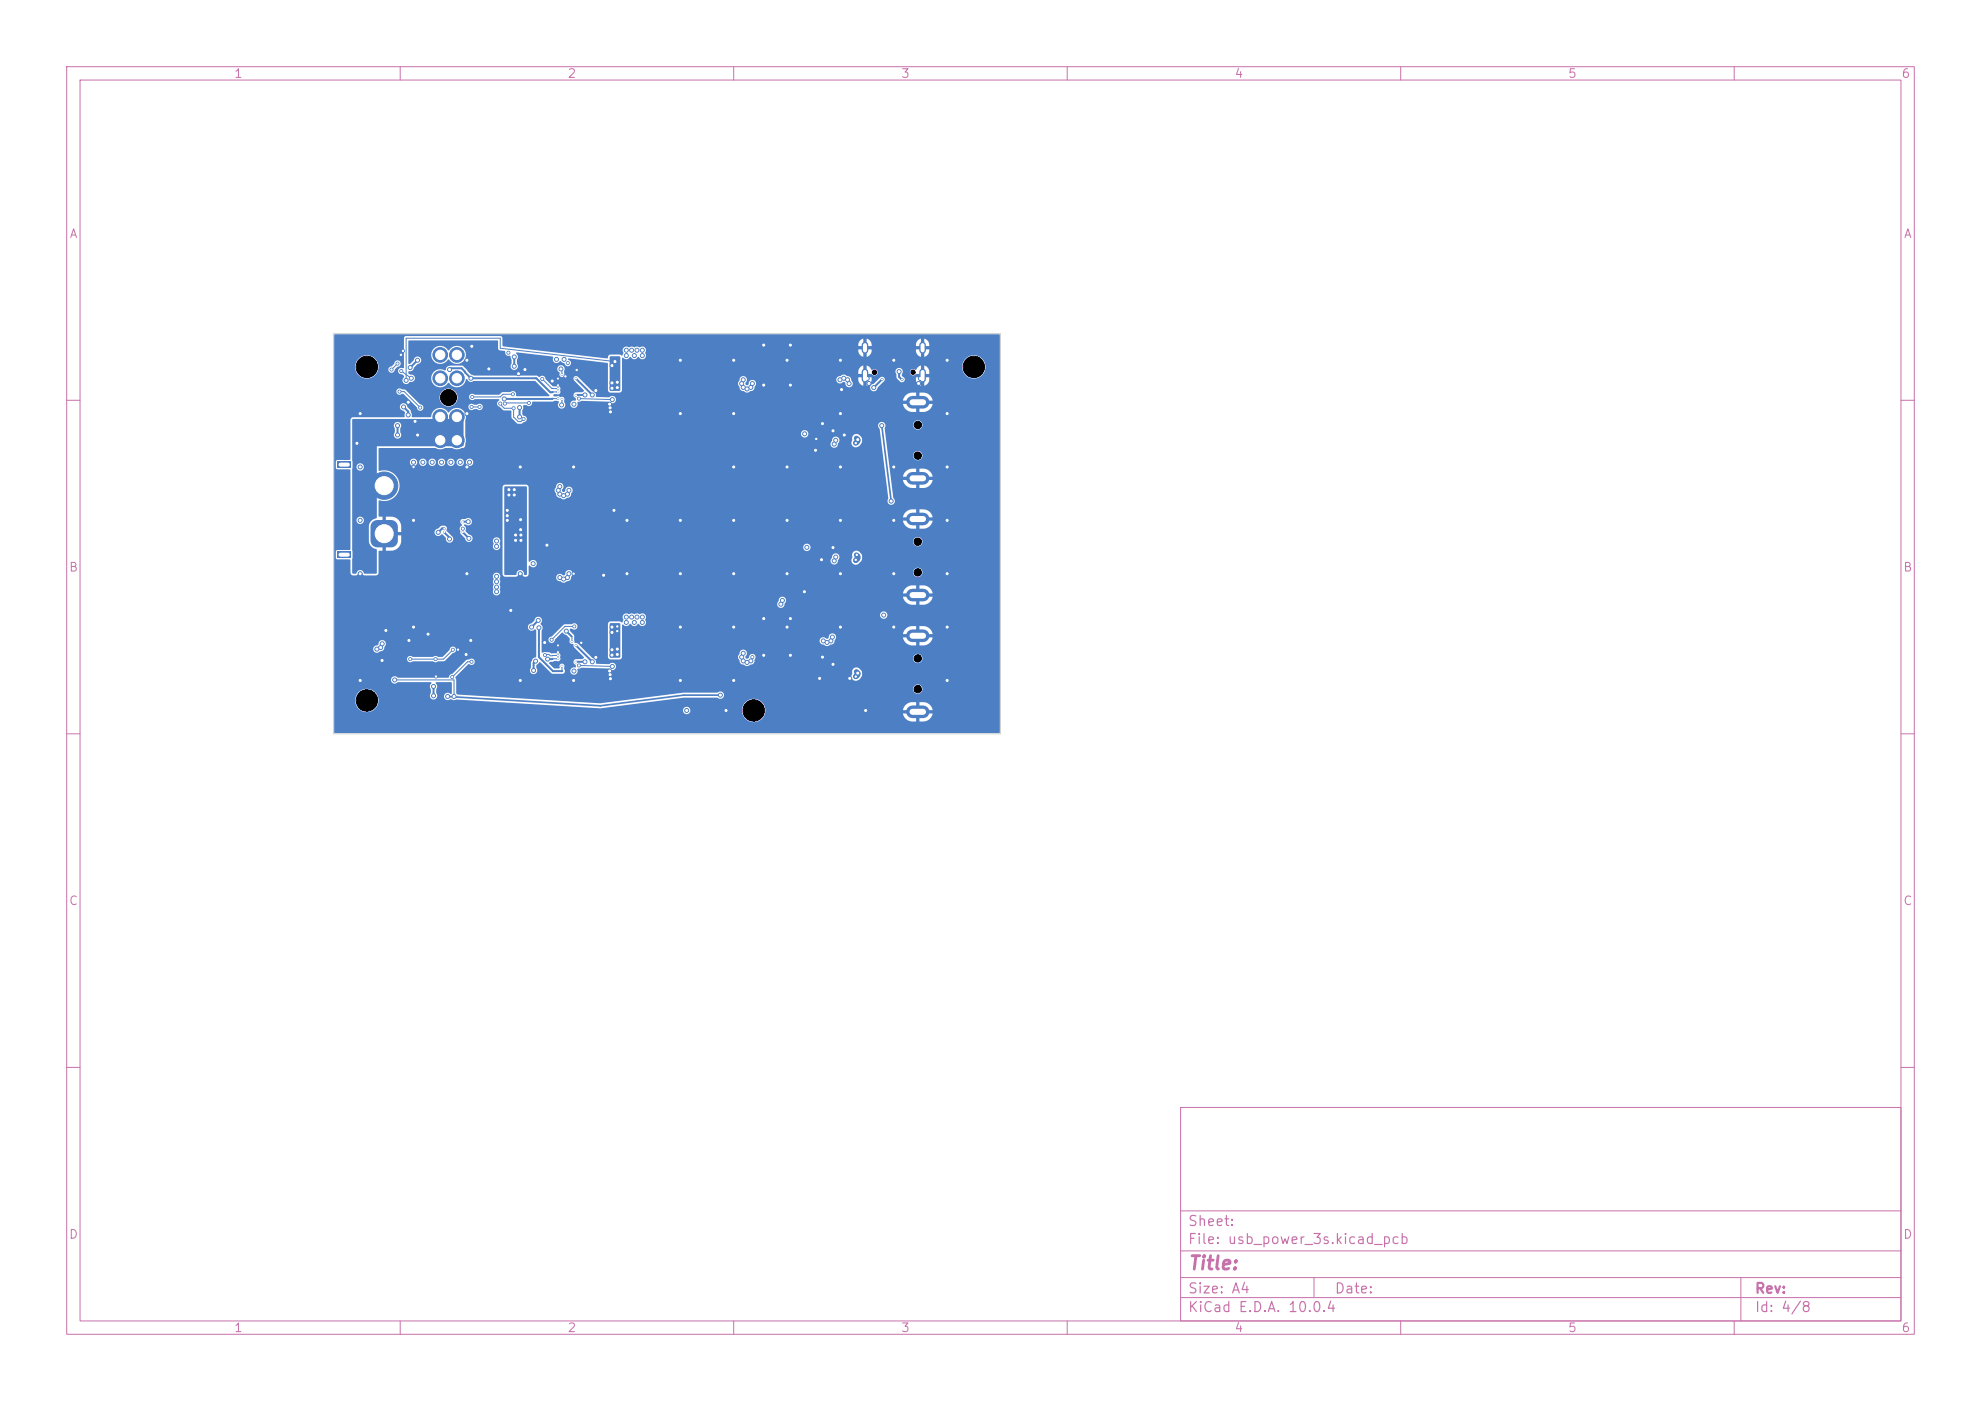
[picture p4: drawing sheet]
<svg xmlns="http://www.w3.org/2000/svg" width="297mm" height="210mm" viewBox="0 0 297 210" stroke-linecap="round" stroke-linejoin="round" font-family="sans-serif">
<defs><g id="words">
<text font-size="2" fill="#c872ab" x="178" y="190.8">Title:</text>
<g font-size="1.5" fill="#c872ab">
<text x="178" y="184.2">Sheet:</text>
<text x="178" y="186.9">File: usb_power_3s.kicad_pcb</text>
<text x="178" y="197.1">KiCad E.D.A. 10.0.4</text>
<text x="178" y="194.3">Size: A4</text>
<text x="200" y="194.3">Date:</text>
<text x="263" y="194.3">Rev:</text>
<text x="263" y="197.1">Id: 4/8</text>
</g>
<g font-size="1.3" fill="#c872ab">
<text x="35" y="12">1</text>
<text x="85" y="12">2</text>
<text x="135" y="12">3</text>
<text x="185" y="12">4</text>
<text x="235" y="12">5</text>
<text x="285" y="12">6</text>
<text x="10.3" y="36">A</text>
<text x="285.4" y="36">A</text>
<text x="10.3" y="86">B</text>
<text x="285.3" y="86">B</text>
<text x="10.3" y="136">C</text>
<text x="285.3" y="136">C</text>
<text x="10.3" y="186">D</text>
<text x="285.3" y="186">D</text>
<text x="35" y="200">1</text>
<text x="85" y="200">2</text>
<text x="135" y="200">3</text>
<text x="185" y="200">4</text>
<text x="235" y="200">5</text>
<text x="285" y="200">6</text>
</g>
</g></defs>
<g fill="none" stroke="#c872ab" stroke-width=".15">
<path d="M10 10h277v190h-277zM12 12h273v186h-273zM60 10v2M110 10v2M160 10v2M210 10v2M260 10v2M10 60h2M285 60h2M10 110h2M285 110h2M10 160h2"/>
<path d="M177 166h108v32h-108zM285 160h2M60 198v2M110 198v2M160 198v2M177 194.5h108M177 191.5h108M177 187.5h108M177 181.5h108M197 191.5v3M210 198v2M260 198v2"/>
<path d="M261 191.5v6.5"/>
</g>
<g fill="#4d7fc4" stroke="#4d7fc4" stroke-width=".15">
<circle cx="66" cy="66" r="1.1"/>
<circle cx="68.5" cy="66" r="1.1"/>
<circle cx="66" cy="62.5" r="1.1"/>
<circle cx="68.5" cy="62.5" r="1.1"/>
<circle cx="66" cy="56.7" r="1.1"/>
<circle cx="68.5" cy="56.7" r="1.1"/>
<circle cx="66" cy="53.2" r="1.1"/>
<circle cx="68.5" cy="53.2" r="1.1"/>
</g>
<path d="M136.8 77.8h1.6M136.8 95.3h1.6M136.8 89.2h1.6M136.8 106.7h1.6" fill="none" stroke="#4d7fc4" stroke-width="1.9"/>
<g fill="#4d7fc4">
<path d="M50.6 82.7h2v.9h-2z"/>
<path d="M50.6 69.2h2v.9h-2z"/>
<path d="M55.9 78.3l.5-.3h2.2a1.03 1.03 0 0 1 1 1v2a1.03 1.03 0 0 1-1 1.1h-2a1.03 1.03 0 0 1-1.1-1.1l.1-2.2z"/>
</g>
<g fill="#4d7fc4" stroke="#4d7fc4" stroke-width=".15">
<circle cx="57.6" cy="72.8" r="2.05"/>
<circle cx="62" cy="70" r=".22"/>
<circle cx="70" cy="54" r=".3"/>
<circle cx="134" cy="94" r=".3"/>
<circle cx="114.5" cy="98.2" r=".3"/>
<circle cx="87.1" cy="96.4" r=".23"/>
<circle cx="61.3" cy="96" r=".3"/>
<circle cx="118" cy="54" r=".3"/>
<circle cx="70.7" cy="51.9" r=".3"/>
<circle cx="54" cy="86" r=".3"/>
<circle cx="124.9" cy="99.6" r=".3"/>
<circle cx="102" cy="54" r=".3"/>
<circle cx="114.5" cy="92.7" r=".3"/>
<circle cx="54" cy="62" r=".3"/>
<circle cx="69.9" cy="98.1" r=".3"/>
<circle cx="62" cy="94" r=".3"/>
<circle cx="73.3" cy="55.3" r=".3"/>
<circle cx="90.5" cy="86.2" r=".3"/>
<circle cx="142" cy="102" r=".3"/>
<circle cx="118" cy="94" r=".3"/>
<circle cx="122.3" cy="67.5" r=".3"/>
<circle cx="86" cy="86" r=".22"/>
<circle cx="86" cy="70" r=".3"/>
<circle cx="78" cy="86" r=".3"/>
<circle cx="142" cy="54" r=".3"/>
<circle cx="134" cy="78" r=".3"/>
<circle cx="54" cy="102" r=".3"/>
<circle cx="60.1" cy="53.2" r=".22"/>
<circle cx="91.5" cy="101.7" r=".3"/>
<circle cx="68.7" cy="97.4" r=".23"/>
<circle cx="70.6" cy="96" r=".3"/>
<circle cx="110" cy="102" r=".3"/>
<circle cx="114.5" cy="57.7" r=".3"/>
<circle cx="142" cy="86" r=".3"/>
<circle cx="57.3" cy="99" r=".3"/>
<circle cx="124.9" cy="82.1" r=".3"/>
<circle cx="142" cy="78" r=".3"/>
<circle cx="118.5" cy="92.7" r=".3"/>
<circle cx="142" cy="70" r=".3"/>
<circle cx="118" cy="78" r=".3"/>
<circle cx="78" cy="70" r=".3"/>
<circle cx="77.7" cy="56" r=".3"/>
<circle cx="130" cy="56.7" r=".3"/>
<circle cx="118" cy="86" r=".3"/>
<circle cx="83.7" cy="57.7" r=".12"/>
<circle cx="134" cy="54" r=".3"/>
<circle cx="130.3" cy="57.5" r=".3"/>
<circle cx="126.6" cy="65.2" r=".3"/>
<circle cx="65.4" cy="101.4" r=".23"/>
<circle cx="91.5" cy="61.1" r=".3"/>
<circle cx="91.4" cy="100.6" r=".3"/>
<circle cx="134" cy="86" r=".3"/>
<circle cx="110" cy="94" r=".3"/>
<circle cx="70" cy="86" r=".3"/>
<circle cx="86.5" cy="55.5" r=".22"/>
<circle cx="83.7" cy="96.7" r=".13"/>
<circle cx="118" cy="70" r=".3"/>
<circle cx="142" cy="94" r=".3"/>
<circle cx="89.3" cy="98.5" r=".3"/>
<circle cx="91.5" cy="61.7" r=".3"/>
<circle cx="142" cy="62" r=".3"/>
<circle cx="102" cy="102" r=".3"/>
<circle cx="137.7" cy="57.5" r=".3"/>
<circle cx="124.9" cy="64.6" r=".3"/>
<circle cx="86" cy="102" r=".3"/>
<circle cx="118.5" cy="57.7" r=".3"/>
<circle cx="118.5" cy="98.2" r=".3"/>
<circle cx="70" cy="70" r=".3"/>
<circle cx="110" cy="70" r=".3"/>
<circle cx="60.4" cy="52.6" r=".22"/>
<circle cx="94" cy="78" r=".3"/>
<circle cx="83.7" cy="56.7" r=".12"/>
<circle cx="126" cy="62" r=".3"/>
<circle cx="84.8" cy="56.4" r=".23"/>
<circle cx="126" cy="54" r=".3"/>
<circle cx="138" cy="56.7" r=".3"/>
<circle cx="129.8" cy="106.5" r=".3"/>
<circle cx="102" cy="94" r=".3"/>
<circle cx="57.9" cy="94.5" r=".3"/>
<circle cx="89.3" cy="58.5" r=".3"/>
<circle cx="134" cy="70" r=".3"/>
<circle cx="62" cy="78" r=".3"/>
<circle cx="110" cy="78" r=".3"/>
<circle cx="102" cy="78" r=".3"/>
<circle cx="81.7" cy="96.3" r=".3"/>
<circle cx="110" cy="54" r=".3"/>
<circle cx="127.4" cy="101.7" r=".3"/>
<circle cx="126" cy="94" r=".3"/>
<circle cx="78" cy="102" r=".3"/>
<circle cx="108.8" cy="106.5" r=".3"/>
<circle cx="70" cy="62" r=".3"/>
<circle cx="54" cy="78" r=".3"/>
<circle cx="78.7" cy="55.4" r=".3"/>
<circle cx="123.3" cy="98.5" r=".3"/>
<circle cx="91.5" cy="101.1" r=".3"/>
<circle cx="54" cy="70" r=".3"/>
<circle cx="122.4" cy="65.8" r=".22"/>
<circle cx="110" cy="62" r=".3"/>
<circle cx="118.5" cy="51.7" r=".3"/>
<circle cx="102" cy="86" r=".3"/>
<circle cx="102" cy="62" r=".3"/>
<circle cx="91.4" cy="60.6" r=".3"/>
<circle cx="126" cy="78" r=".3"/>
<circle cx="82" cy="81.7" r=".3"/>
<circle cx="61.2" cy="60.3" r=".3"/>
<circle cx="123.3" cy="63.5" r=".3"/>
<circle cx="82.8" cy="57.1" r=".3"/>
<circle cx="123.2" cy="83.9" r=".3"/>
<circle cx="126.2" cy="58.4" r=".3"/>
<circle cx="110" cy="86" r=".3"/>
<circle cx="92" cy="76.5" r=".3"/>
<circle cx="114.5" cy="51.7" r=".3"/>
<circle cx="126" cy="86" r=".3"/>
<circle cx="76.6" cy="91.5" r=".3"/>
<circle cx="64.2" cy="95.1" r=".3"/>
<circle cx="122.9" cy="101.7" r=".3"/>
<circle cx="83.7" cy="97.7" r=".13"/>
<circle cx="120.6" cy="88.7" r=".3"/>
<circle cx="94" cy="86" r=".3"/>
<circle cx="126" cy="70" r=".3"/>
<circle cx="80" cy="100.5" r=".3"/>
<circle cx="82.1" cy="98.8" r=".3"/>
<circle cx="80.3" cy="99.1" r=".3"/>
<circle cx="83.7" cy="98.7" r=".13"/>
<circle cx="65" cy="102.9" r=".3"/>
<circle cx="67.8" cy="101.5" r=".23"/>
<circle cx="83.7" cy="98.2" r=".12"/>
<circle cx="70.7" cy="99.2" r=".22"/>
<circle cx="65" cy="104.3" r=".3"/>
<circle cx="81.7" cy="98.2" r=".22"/>
<circle cx="91.8" cy="99.9" r=".3"/>
<circle cx="91.7" cy="94" r=".3"/>
<circle cx="92.5" cy="94.6" r=".23"/>
<circle cx="92.5" cy="93.9" r=".23"/>
<circle cx="65.3" cy="98.8" r=".22"/>
<circle cx="86.1" cy="93.9" r=".22"/>
<circle cx="92.6" cy="98.1" r=".3"/>
<circle cx="86.8" cy="99.8" r=".22"/>
<circle cx="82.7" cy="95.9" r=".22"/>
<circle cx="91.7" cy="94.8" r=".3"/>
<circle cx="92.5" cy="97.3" r=".3"/>
<circle cx="67.9" cy="97.4" r=".22"/>
<circle cx="91.7" cy="98.2" r=".3"/>
<circle cx="61.5" cy="98.8" r=".22"/>
<circle cx="91.7" cy="97.4" r=".3"/>
<circle cx="87.7" cy="99.2" r=".3"/>
<circle cx="86.4" cy="99.2" r=".12"/>
<circle cx="74.4" cy="86.4" r=".3"/>
<circle cx="95.1" cy="53.3" r=".3"/>
<circle cx="83.4" cy="53.9" r=".3"/>
<circle cx="83.9" cy="72.9" r=".3"/>
<circle cx="85.1" cy="54.4" r=".22"/>
<circle cx="96.3" cy="93.3" r=".3"/>
<circle cx="74.4" cy="81.1" r=".3"/>
<circle cx="85.1" cy="74.1" r=".3"/>
<circle cx="85.3" cy="73.5" r=".3"/>
<circle cx="95.1" cy="93.3" r=".3"/>
<circle cx="83.7" cy="73.5" r=".3"/>
<circle cx="85.1" cy="86.6" r=".3"/>
<circle cx="85.3" cy="86" r=".3"/>
<circle cx="79.9" cy="84.5" r=".3"/>
<circle cx="74.4" cy="81.9" r=".3"/>
<circle cx="94.7" cy="52.5" r=".3"/>
<circle cx="74.4" cy="88.7" r=".3"/>
<circle cx="84.6" cy="53.9" r=".3"/>
<circle cx="74.4" cy="88" r=".3"/>
<circle cx="84.5" cy="86.8" r=".3"/>
<circle cx="83.9" cy="86.6" r=".3"/>
<circle cx="86" cy="60.6" r=".3"/>
<circle cx="74.4" cy="87.2" r=".3"/>
<circle cx="86" cy="100.6" r=".3"/>
<circle cx="93.9" cy="52.5" r=".3"/>
<circle cx="83.9" cy="74.1" r=".3"/>
<circle cx="94.7" cy="92.5" r=".3"/>
<circle cx="96.3" cy="92.5" r=".3"/>
<circle cx="84.5" cy="74.3" r=".3"/>
<circle cx="96.3" cy="52.5" r=".3"/>
<circle cx="95.5" cy="92.5" r=".3"/>
<circle cx="69.4" cy="79.3" r=".23"/>
<circle cx="93.9" cy="92.5" r=".3"/>
<circle cx="76.2" cy="52.9" r=".22"/>
<circle cx="93.9" cy="93.3" r=".3"/>
<circle cx="93.9" cy="53.3" r=".3"/>
<circle cx="95.5" cy="52.5" r=".3"/>
<circle cx="96.3" cy="53.3" r=".3"/>
<circle cx="56.5" cy="97.3" r=".3"/>
<circle cx="57.3" cy="96.5" r=".3"/>
<circle cx="70.4" cy="69.3" r=".3"/>
<circle cx="64.8" cy="69.3" r=".3"/>
<circle cx="69" cy="69.3" r=".3"/>
<circle cx="62" cy="69.3" r=".3"/>
<circle cx="63.4" cy="69.3" r=".3"/>
<circle cx="57.1" cy="97.1" r=".3"/>
<circle cx="66.2" cy="69.3" r=".3"/>
<circle cx="67.6" cy="69.3" r=".3"/>
<circle cx="128.3" cy="66.4" r=".17"/>
<circle cx="128.6" cy="65.9" r=".3"/>
<circle cx="69.4" cy="78.3" r=".12"/>
<circle cx="70.2" cy="78.2" r=".3"/>
<circle cx="76.3" cy="73.4" r=".3"/>
<circle cx="78.1" cy="81" r=".3"/>
<circle cx="77.3" cy="80.2" r=".3"/>
<circle cx="78.1" cy="80.2" r=".3"/>
<circle cx="77.3" cy="81" r=".3"/>
<circle cx="78" cy="79.4" r=".3"/>
<circle cx="78" cy="77.9" r=".3"/>
<circle cx="76" cy="77.3" r=".3"/>
<circle cx="76" cy="78" r=".3"/>
<circle cx="77.1" cy="73.4" r=".3"/>
<circle cx="77.1" cy="74.2" r=".3"/>
<circle cx="76" cy="76.5" r=".3"/>
<circle cx="76.3" cy="74.2" r=".3"/>
<circle cx="121" cy="82.1" r=".3"/>
<circle cx="124.8" cy="95.5" r=".3"/>
<circle cx="111.2" cy="98.5" r=".3"/>
<circle cx="125.3" cy="66" r=".3"/>
<circle cx="132.5" cy="92.2" r=".3"/>
<circle cx="125.3" cy="83.5" r=".3"/>
<circle cx="125.1" cy="84.1" r=".3"/>
<circle cx="111.4" cy="97.9" r=".3"/>
<circle cx="117.1" cy="90.6" r=".3"/>
<circle cx="125.1" cy="66.6" r=".3"/>
<circle cx="112.8" cy="98.5" r=".22"/>
<circle cx="120.6" cy="65" r=".3"/>
<circle cx="59.2" cy="101.9" r=".3"/>
<circle cx="67.1" cy="104.4" r=".3"/>
<circle cx="108" cy="104.2" r=".3"/>
<circle cx="112" cy="99.3" r=".3"/>
<circle cx="124" cy="96.3" r=".3"/>
<circle cx="68.1" cy="104.4" r=".3"/>
<circle cx="123.4" cy="96.1" r=".3"/>
<circle cx="112.6" cy="99.1" r=".3"/>
<circle cx="117.3" cy="90" r=".3"/>
<circle cx="111.4" cy="99.1" r=".3"/>
<circle cx="103" cy="106.5" r=".3"/>
<circle cx="124.6" cy="96.1" r=".3"/>
<circle cx="62.2" cy="63.2" r=".3"/>
<circle cx="62.6" cy="65.2" r=".3"/>
<circle cx="53.5" cy="66.4" r=".3"/>
<circle cx="77.1" cy="54.9" r=".3"/>
<circle cx="84.2" cy="59.8" r=".12"/>
<circle cx="84.2" cy="60.7" r=".3"/>
<circle cx="77.1" cy="53.5" r=".3"/>
<circle cx="59.9" cy="58.7" r=".22"/>
<circle cx="70.7" cy="61" r=".22"/>
<circle cx="125.9" cy="56.9" r=".3"/>
<circle cx="112" cy="58.3" r=".3"/>
<circle cx="77" cy="61.2" r=".22"/>
<circle cx="127.3" cy="57.5" r=".3"/>
<circle cx="133.6" cy="75.1" r=".3"/>
<circle cx="132.2" cy="63.8" r=".3"/>
<circle cx="111.4" cy="56.9" r=".3"/>
<circle cx="112.8" cy="57.5" r=".3"/>
<circle cx="112.6" cy="58.1" r=".3"/>
<circle cx="63" cy="61.1" r=".22"/>
<circle cx="127.1" cy="56.9" r=".3"/>
<circle cx="126.5" cy="56.7" r=".3"/>
<circle cx="78.5" cy="62.8" r=".23"/>
<circle cx="75" cy="60.5" r=".22"/>
<circle cx="111.2" cy="57.5" r=".3"/>
<circle cx="111.4" cy="58.1" r=".3"/>
<circle cx="71.9" cy="61" r=".22"/>
<circle cx="84.3" cy="99.8" r=".12"/>
<circle cx="80.8" cy="94.1" r=".3"/>
<circle cx="84.9" cy="94.6" r=".3"/>
<circle cx="85.7" cy="96.1" r=".13"/>
<circle cx="88.8" cy="99.2" r=".3"/>
<circle cx="86.4" cy="96.7" r=".13"/>
<circle cx="80.7" cy="93" r=".3"/>
<circle cx="79.7" cy="94" r=".3"/>
<circle cx="70.3" cy="80.7" r=".3"/>
<circle cx="69.4" cy="79.7" r=".13"/>
<circle cx="83.7" cy="59.7" r=".12"/>
<circle cx="75.6" cy="59.8" r=".3"/>
<circle cx="58.7" cy="55.4" r=".22"/>
<circle cx="59.6" cy="54.5" r=".22"/>
<circle cx="79.3" cy="60.4" r=".23"/>
<circle cx="75.7" cy="60.5" r=".22"/>
<circle cx="70.6" cy="56.7" r=".3"/>
<circle cx="67.4" cy="55.4" r=".3"/>
<circle cx="83.7" cy="58.7" r=".12"/>
<circle cx="83.7" cy="58.3" r=".12"/>
<circle cx="76.9" cy="59.1" r=".23"/>
<circle cx="61.2" cy="62.2" r=".3"/>
<circle cx="81.3" cy="56.8" r=".23"/>
<circle cx="60.5" cy="61" r=".3"/>
<circle cx="70.8" cy="59.5" r=".23"/>
<circle cx="84.1" cy="55.3" r=".3"/>
<circle cx="77.9" cy="61.1" r=".3"/>
<circle cx="77.9" cy="62.5" r=".3"/>
<circle cx="84.3" cy="56.2" r=".12"/>
<circle cx="61.5" cy="55.1" r=".3"/>
<circle cx="62.6" cy="54" r=".3"/>
<circle cx="88.8" cy="59.2" r=".3"/>
<circle cx="86.4" cy="56.7" r=".12"/>
<circle cx="86.4" cy="59.3" r=".12"/>
<circle cx="87.7" cy="59.2" r=".3"/>
<circle cx="92.6" cy="57.3" r=".3"/>
<circle cx="60.9" cy="57" r=".3"/>
<circle cx="60.2" cy="55.6" r=".22"/>
<circle cx="61.7" cy="56.7" r=".3"/>
<circle cx="91.7" cy="57.4" r=".3"/>
<circle cx="91.7" cy="54.8" r=".3"/>
<circle cx="91.7" cy="58.2" r=".3"/>
<circle cx="86.8" cy="59.7" r=".23"/>
<circle cx="92.5" cy="58.1" r=".3"/>
<circle cx="92.2" cy="54.2" r=".3"/>
<circle cx="91.8" cy="59.9" r=".3"/>
<circle cx="134.8" cy="55.7" r=".3"/>
<circle cx="135.3" cy="56.9" r=".15"/>
<circle cx="128.6" cy="100.9" r=".3"/>
<circle cx="128.3" cy="101.4" r=".17"/>
<circle cx="66.6" cy="79.7" r=".13"/>
<circle cx="67.4" cy="80.8" r=".3"/>
<circle cx="59.6" cy="65.2" r=".3"/>
<circle cx="59.6" cy="63.8" r=".3"/>
<circle cx="128.5" cy="83.2" r=".17"/>
<circle cx="128.3" cy="83.9" r=".17"/>
<circle cx="66.6" cy="79.3" r=".12"/>
<circle cx="65.7" cy="79.8" r=".3"/>
<circle cx="132.3" cy="56.9" r=".15"/>
<circle cx="131" cy="58.1" r=".3"/>
</g>
<path d="M136.8 60.3h1.6M136.8 71.7h1.6" fill="none" stroke="#4d7fc4" stroke-width="1.9"/>
<path d="M129.7 51.7v.8M129.7 55.8v1.1M138.3 51.7v.8M138.3 55.8v1.1" fill="none" stroke="#4d7fc4" stroke-width="1"/>
<g fill="none" stroke="#4d7fc4" stroke-width=".15">
<path d="M59.6 54.5l-.9 .9M59.9 58.7h.7l2.4 2.4M60.2 55.6l1.5 1.1M76.9 59.1h-1.5l-.4 .4h-4.2M81.3 56.8l1.4 1.4 .9 .1M82.8 57.8h.8M82.8 56.8h.8M82.8 59.8h.8M82.8 58.8h.8M84.3 55.4v.8M84.3 59.9v.7M86.8 59.8l5 .1"/>
<path d="M92.2 54.2l-17.2-2v-1.5h-14.1v6.3M70.7 61h1.2M75 60.5l.6 .7h1.4v1.3l.7 .7h.4l.4-.4M79.3 60.4h-3.5l-.1 .1M67.9 97.4l-1.4 1.4h-5M70.7 99.2h-.6l-2.3 2.3M81.7 98.2l.1-.1h.5l.2 .2h1.1M82.8 96.8h.8M82.8 97.8h.8M82.8 98.8h.8M84.3 99.9v.7M85.7 95.4l.1 .8"/>
<path d="M86.1 93.9h-1.4l-2 2M86.8 99.8l5 .1M59.2 101.9h8.9v2.5"/>
</g>
<g fill="none" stroke="#4d7fc4" stroke-width=".3">
<path d="M62.6 54l-1.1 1.1M67.4 55.4l.2-.2h1.6l1.4 1.5h9.8l2.1 2.1h.3M77.1 53.5v1.4M82.8 59.8h-7.2M86.4 56.8l2.4 2.4M86.4 59.2h1.3M132.2 56.9l-1.2 1.2M134.8 55.7v.8l.4 .4M59.6 63.8v1.4M60.5 61l.7 .7v.5M66.6 79.8l.8 .8v.2M66.6 79.2h-.3l-.6 .6"/>
<path d="M69.4 78.2h.8M69.4 79.8l.9 .9M77.9 61.1v1.4M80.3 99.1l-.3 .3v1.1M80.7 93l-1 1M80.8 94.1v4.4l2.1 2.1h1.4M82.8 98.8h-.7M84.9 94.6l.8 .8M86.4 99.2h1.3M86.4 96.8l2.4 2.4M65 102.9v1.4"/>
</g>
<path d="M128.4 65.7l.2 .2v.2l-.3 .3 .2-.1M128.4 83.2l.2 .2v.3l-.3 .3 .2-.2M128.4 100.7l.2 .2v.2l-.3 .3 .2-.1" fill="none" stroke="#4d7fc4" stroke-width=".8"/>
<path d="M132.2 63.8l1.4 11.3M108 104.2h-5.5l-12.5 1.6-22.9-1.4" fill="none" stroke="#4d7fc4" stroke-width=".25"/>
<g fill="#4d7fc4">
<path d="M91.4 53.5h1.6l-.1 5.1-1.5-.1z"/>
<path d="M52.8 62.9l16.6-.1 .1 .1-.1 4h-12.9v10.7a1.48 1.48 0 0 0-1.2 1.3v2.2a1.28 1.28 0 0 0 1.1 1.2l.1 .1v3.5h-1.9a.57 .57 0 0 0-.6-.5 .57 .57 0 0 0-.6 .6h-.5l-.1-.1v-8h.6a.56 .56 0 0 0 .8 .6 .56 .56 0 0 0 .2-.9 .56 .56 0 0 0-.9 .2l-.1 .1h-.6v-7.6l.1-.4h.5a.56 .56 0 0 0 .8 .6 .56 .56 0 0 0 .2-.9 .56 .56 0 0 0-.9 .2l-.1 .1h-.5l-.1-6.2h6.2l.2 .5v.6a.58 .58 0 0 0 0 .8 .58 .58 0 0 0 .8 0 .58 .58 0 0 0 0-.8v-.6a.57 .57 0 0 0-.1-.9 .57 .57 0 0 0-.9 .4h-6.2z"/>
<path d="M75.6 73l3.3-.1 .1 .1-.1 13.2a.3 .3 0 0 1-.3-.1 .3 .3 0 0 1-.1-.3 .57 .57 0 0 0-.7-.3 .57 .57 0 0 0-.4 .6l-1.7 .1-.1-.1z"/>
<path d="M91.4 93.5h1.6l-.1 5.1-1.5-.1z"/>
<path d="M50.1 50.1h99.7l.1 .1v59.7h-99.8v-5h3.1v.2a1.75 1.75 0 0 0 2.8 1.3h46.4v.2a.55 .55 0 0 0 .6 .4 .55 .55 0 0 0 .5-.6h7.7v.2a1.75 1.75 0 0 0 1.9 1.7 1.75 1.75 0 0 0 1.7-1.9l21.6 .1-.1 .4-.9 .1a1.45 1.45 0 0 0 1.3 1.1h.6v-.8l.2-.2 .3 .1 .1 .9a1.6 1.6 0 0 0 1.9-1.1l-.9-.1-.1-.3 .1-.1 .9-.1a1.44 1.44 0 0 0-1.3-1.2h-.6v.9l-.2 .1h-.3l-.1-1a1.84 1.84 0 0 0-1.4 .3l-.3 .4-.2 .5h-20.6a1.75 1.75 0 0 0-1.8-1.7 1.75 1.75 0 0 0-1.8 1.7h-7.7v-.1a.56 .56 0 0 0-.6-.4 .56 .56 0 0 0-.5 .5h-46.4l.2-.1a1.75 1.75 0 0 0-.4-2.9 1.75 1.75 0 0 0-2.6 1.5h-3.1v-3.1h8.5v.2a.6 .6 0 0 0 .5 .5 .6 .6 0 0 0 .6-.3h4.9l.1 .2a.65 .65 0 0 0-.1 .9v.7a.57 .57 0 0 0 .1 .7 .57 .57 0 0 0 .8-.1 .57 .57 0 0 0-.1-.7v-.7a.7 .7 0 0 0-.1-.8l.1-.2 2.3 .1v1.6a.19 .19 0 0 1-.2 .1 .19 .19 0 0 1-.1-.1 .57 .57 0 0 0-.8 .6 .57 .57 0 0 0 1 .3l.4 .2 .4-.1 21.6 1.3 12.5-1.6h5.1a.57 .57 0 0 0 .8 0 .57 .57 0 0 0 0-.8 .57 .57 0 0 0-.9 0h-5l-12.5 1.6-21.4-1.3-.2-.2v-.6h68.5a.7 .7 0 0 0 1 .6 .7 .7 0 0 0 .1-1.2 .7 .7 0 0 0-1.1 .5v.1h-68.5v-1.4l-.1-.3 .1-.2h59.2l.2 .4 .5 .3 .6-.3 .3-.5v-.6l-.4-.5a.65 .65 0 0 0-.8 0 .65 .65 0 0 0-.2 .7l-.2 .5h-59.2l1.9-1.9a.5 .5 0 0 0 .7 .1 .5 .5 0 0 0 0-.8 .5 .5 0 0 0-.7 .1h-.4l-2 2.1a.78 .78 0 0 0-.7 .6h-7.5a.59 .59 0 0 0-.6-.2 .59 .59 0 0 0-.5 .4h-8.5v-3.1h10.9v.2a.53 .53 0 0 0 .9 .2h3a.6 .6 0 0 0 .8 0h.9l1.2-1.2a.5 .5 0 0 0 .6-.5 .5 .5 0 0 0-.5-.5 .5 .5 0 0 0-.5 .6l-1.1 1h-.6l-.3-.2-.5 .2h-3a.52 .52 0 0 0-.9 .2h-10.9v-1.5h5.8v.2a.6 .6 0 0 0 .5 .5 .6 .6 0 0 0 .6-.3 .72 .72 0 0 0 .7-.7 .56 .56 0 0 0-.3-.9 .56 .56 0 0 0-.7 .7l-.5 .2-.3 .3h-5.8v-3.3h29a.59 .59 0 0 0 .4 .6 .59 .59 0 0 0 .7-.2l.2 .2v3.9l-.6 .5-.2 .4v.9a.57 .57 0 0 0 .1 .7 .57 .57 0 0 0 .8 0 .57 .57 0 0 0-.1-.8v-.4l.6-.4 1.7 1.7h1.8a.4 .4 0 0 0 .1-.7v-.1a.46 .46 0 0 0 0-.5 .46 .46 0 0 0-.6-.2l-.1 .3v.4h-.8l-.8-.8 .2-.2 .9-.1a.44 .44 0 0 0 .6-.1 .44 .44 0 0 0 0-.6 .4 .4 0 0 0-.1-.4 .4 .4 0 0 0-.5-.1l-.7 .1-.4-.2-.7-.1-.3 .1h-.1v-2h1a.5 .5 0 0 0 .5 .6 .5 .5 0 0 0 .5-.6l1.1-1 .6 .4 .5 .6a.49 .49 0 0 0 0 .5 .49 .49 0 0 0 .5 .2l.2 .5 1.5 1.6-.3 .2h-1.1a.44 .44 0 0 0-.2 .5 .44 .44 0 0 0 .3 .4v.2l-.1 .2a.56 .56 0 0 0-.7 .4 .56 .56 0 0 0 .7 .6 .56 .56 0 0 0 .4-.8v-.1l.6-.1 4.1 .1a.57 .57 0 0 0 .8 .2 .57 .57 0 0 0 .1-.8 .57 .57 0 0 0-.8-.1h-1.9l-.2-.1a.63 .63 0 0 0-.5-.8l-2.2-2.1-.5-.2v-1.1l-.6-.6-.1-.2 .1-.2h.2a.5 .5 0 0 0 .7 .1 .5 .5 0 0 0 0-.8h4.7v5l.1 .2 .3 .1h1.4l.3-.1 .1-.3h17.3l.2 .5a.61 .61 0 0 0 .7 .7 .68 .68 0 0 0 1 0 .71 .71 0 0 0 .7-.8v-.1h23.7v.2a.71 .71 0 0 0 1.2 .3 .71 .71 0 0 0-.2-1.2 .71 .71 0 0 0-1 .7h-23.7a.51 .51 0 0 0-.4-.7 .51 .51 0 0 0-.5 .6l-.2 .1a.26 .26 0 0 1-.3-.1 .26 .26 0 0 1 .1-.3 .58 .58 0 0 0-.4-.9 .58 .58 0 0 0-.7 .7l-.2 .3h-17.3v-2.4h29.6v.1a.68 .68 0 0 0 .7 .6h.1a.65 .65 0 0 0 .8-.1 .86 .86 0 0 0 .7-.7 .55 .55 0 0 0-.1-.8h11.3l-.1 .4h-.9v.1a1.45 1.45 0 0 0 1.3 1.2h.6v-.9l.2-.1h.3l.1 1a1.6 1.6 0 0 0 1.9-1.2v-.1h-.8l-.2-.1 .1-.3h.9v-.1a1.45 1.45 0 0 0-1.3-1.2h-.6v.9l-.2 .1h-.3l-.1-1a1.83 1.83 0 0 0-1.4 .3l-.3 .4-.2 .6-10.3-.1a.61 .61 0 0 0-.9 .7h-.3a.59 .59 0 0 0-.6-.2 .59 .59 0 0 0-.4 .5h-29.6v-2.3l.1-.1a.65 .65 0 0 0 1.1-.1 .69 .69 0 0 0 1.1 0h.1a.66 .66 0 0 0 .6 .3 .66 .66 0 0 0 .6-.4l-.2-.5a.57 .57 0 0 0 0-.8h35.2v.2a.56 .56 0 0 0 .9 .4 .56 .56 0 0 0 0-1 .56 .56 0 0 0-.9 .4h-35.2l-.3-.2a1.01 1.01 0 0 1-1 0l-.3 .2-.3-.2a1.01 1.01 0 0 1-1 0 .66 .66 0 0 0-.3 1.1l-.2 .3-.4-.2-1.4 .1-.3 .1-.1 .2h-4.7l-.4-.1-.3 .2h-1l-1.9 1.8-.4 .1-.2 .3h-1v-1.3a.62 .62 0 0 0-.1-.9l-.1-.1a.59 .59 0 0 0 0-1 .59 .59 0 0 0-.9 .5l-.4 .4-.3 .2-.3 .3h-29v-3.4h66.4a.58 .58 0 0 0 .6 .6 .58 .58 0 0 0 .6-.7 .57 .57 0 0 0-.3-.9 .57 .57 0 0 0-.7 .7l-.2 .3h-66.4v-4.2h23.8l.1 .5-.1 .3 .1 .5-.1 .3 .1 .4a.57 .57 0 0 0 .1 .9 .57 .57 0 0 0 .8-.2h61.5l-.1 .4h-.9a1.45 1.45 0 0 0 1.3 1.3h.6v-.9l.2-.1h.3l.1 1a1.6 1.6 0 0 0 1.9-1.2v-.1h-.9l-.1-.3 .1-.1h.9a1.44 1.44 0 0 0-1.3-1.3h-.6v.9l-.2 .1h-.3l-.1-1a1.67 1.67 0 0 0-1.7 .6l-.2 .7h-60.5l.1-1.1-.1-.3a.73 .73 0 0 0 0-.8l.1-.3h8.4l.1 .4 .5 .2a.73 .73 0 0 0 1 0 .66 .66 0 0 0 .7-.7l.1-.2v-.4h51.1a.7 .7 0 0 0 1 .6 .7 .7 0 0 0 .1-1.2 .7 .7 0 0 0-1.1 .5v.1h-51.1a.58 .58 0 0 0-.7-.3 .58 .58 0 0 0-.4 .6l-.2 .1a.61 .61 0 0 0-.7-.2 .61 .61 0 0 0-.4 .5h-8.4a.56 .56 0 0 0-.5-.6 .56 .56 0 0 0-.6 .4h-23.8v-16.2h.2l.3 .3h1.8l.1 .1v11.8l-.1 .1-1.9 .1-.2 .2 .1 1 .2 .2h1.9l.1 2.1 .3 .2h.6a.55 .55 0 0 1 .6-.5l.5 .5 1.8 .1 .2-.1 .2-.3v-3.2l.1-.1h.4l.1-1.2h.4l.1 1.2h.8a1.52 1.52 0 0 0 1.4-1.5v-.8l-1.1-.1v-.4l6.1-.1a.58 .58 0 0 0 .4 .6 .58 .58 0 0 0 .7-.2l.7 .6a.56 .56 0 0 0 .7 .6 .56 .56 0 0 0 .1-1l-.8-.7 .1-.4h1.9l.1 .8 .7 .7a.59 .59 0 0 0 .4 .5 .59 .59 0 0 0 .6-.2h3.2l.1 .5a.59 .59 0 0 0 0 .8 .59 .59 0 0 0 .9 0 .59 .59 0 0 0 0-.8 .56 .56 0 0 0-.2-.9 .56 .56 0 0 0-.8 .4h-3.2l.1-.1a.61 .61 0 0 0-.5-.8l-.5-.5a.59 .59 0 0 0-.2-.8v-.2h.2a.57 .57 0 0 0 .7 0 .57 .57 0 0 0 .1-.7l-.3-.3-1.1 .2a.49 .49 0 0 0 .1 .9l-.4 .5h-1.9l-.2-.4h-.6l-.8 .6-.3 .3h-5v-.8a1.52 1.52 0 0 0-1.4-1.5h-.8l-.1 1.2h-.4l-.1-1.2h-.4l-.1-.1v-2.2l.1-.1a2.3 2.3 0 0 0 3-2h15.4l.1 13.1 .3 .3 1.6 .1a.91 .91 0 0 0 .5-.7 .37 .37 0 0 1 .4 0 .37 .37 0 0 1 .1 .4 .5 .5 0 0 0 .6 .3 .5 .5 0 0 0 .4-.4v-1.2l.2-.1a.56 .56 0 0 0 .8 .1 .56 .56 0 0 0-.1-.9h44.3v.1a.56 .56 0 0 0 .7 .5 .56 .56 0 0 0 .4-.6h2l.3 .5 .3 .1h.3l.7-.6v-.9a.73 .73 0 0 0-.8-.5 .73 .73 0 0 0-.7 .7l.1 .2-.2 .5h-2a.59 .59 0 0 0-.1-1 .59 .59 0 0 0-.8 .7l-.2 .3-44.6-.1-.5 .3-.1-.1v-2.1h41.1a.56 .56 0 0 0 .7 .6 .56 .56 0 0 0 .3-.9 .56 .56 0 0 0-.9 .1l-.1 .2h-41.1v-.8h57.6a.7 .7 0 0 0 1 .6 .7 .7 0 0 0 .1-1.2 .7 .7 0 0 0-1.1 .5v.1h-57.6v-3.6h57.1l-.1 .4h-.9v.1a1.45 1.45 0 0 0 1.3 1.2h.6v-.9l.2-.1h.3l.1 1a1.6 1.6 0 0 0 1.9-1.2v-.1h-.8l-.2-.1 .1-.3h.9v-.1a1.58 1.58 0 0 0-1.9-1.1v.8l-.2 .2-.3-.1-.1-.9h-.6a1.44 1.44 0 0 0-1.3 1.2h-56.1v-4.2h3.8l.2 .5a.68 .68 0 0 0 .8 .8h.1a.64 .64 0 0 0 .8-.1 .66 .66 0 0 0 .7-.7 .56 .56 0 0 0-.3-.9 .56 .56 0 0 0-.7 .7 .26 .26 0 0 1-.4 0 .26 .26 0 0 1 .1-.4 .58 .58 0 0 0-.4-.9 .58 .58 0 0 0-.7 .7l-.2 .3h-3.8l-.1-.5-.3-.3h-3.2l-.2 .1-.2 .3h-15.4a2.32 2.32 0 0 0-3.1-2.4v-.1v-1.3h4.6a.55 .55 0 0 0 .6 .7 .55 .55 0 0 0 .6-.7h.2v.2a.56 .56 0 0 0 .7 .5 .56 .56 0 0 0 .5-.7h.2v.2a.56 .56 0 0 0 .7 .5 .56 .56 0 0 0 .5-.7h.2v.2a.56 .56 0 0 0 .7 .5 .56 .56 0 0 0 .5-.7h.2v.2a.56 .56 0 0 0 .7 .5 .56 .56 0 0 0 .5-.7h.2v.2a.56 .56 0 0 0 .7 .5 .56 .56 0 0 0 .5-.7h.2v.2a.56 .56 0 0 0 .9 .4 .56 .56 0 0 0 0-1 .56 .56 0 0 0-.9 .4h-.2l-.1-.1a.56 .56 0 0 0-.6-.4 .56 .56 0 0 0-.5 .5h-.2l-.1-.1a.56 .56 0 0 0-.6-.4 .56 .56 0 0 0-.5 .5h-.2l-.1-.1a.56 .56 0 0 0-.6-.4 .56 .56 0 0 0-.5 .5h-.2l-.1-.1a.56 .56 0 0 0-.6-.4 .56 .56 0 0 0-.5 .5h-.2l-.1-.1a.56 .56 0 0 0-.6-.4 .56 .56 0 0 0-.5 .5h-.2l-.1-.1a.56 .56 0 0 0-.6-.4 .56 .56 0 0 0-.5 .5h-4.6v-2h8.5a1.47 1.47 0 0 0 1.4 0h1.1a2.62 2.62 0 0 0 1.7-.1l.2-.2 .1-.4h54.7v.1a.58 .58 0 0 0 .7 .5 .58 .58 0 0 0 .5-.7h1.9l.1 .3 .2 .2 .3 .2 .3-.1 .5-.3 .3-.5-.1-.6-.4-.4a.66 .66 0 0 0-.8 0 .66 .66 0 0 0-.2 .7l-.2 .5h-1.9a.57 .57 0 0 0-.3-.9 .57 .57 0 0 0-.7 .7l-.2 .3h-54.7l.1-.6-.1-.9h50.3v.1a.56 .56 0 0 0 .8 .4 .56 .56 0 0 0 0-.9 .56 .56 0 0 0-.8 .4h-50.3v-1.3h61.8l.3 .6 1.3 10.4a.58 .58 0 0 0 0 .8 .58 .58 0 0 0 .9-.1 .58 .58 0 0 0-.2-.8l-.4-3.2 2.9 .1-.1 .4-.9 .1a1.45 1.45 0 0 0 1.3 1.1h.6v-.8l.2-.2 .3 .1 .1 .9a1.6 1.6 0 0 0 1.9-1.1l-.9-.1-.1-.3 .1-.1 .9-.1a1.44 1.44 0 0 0-1.3-1.1h-.6v.8l-.2 .2-.3-.1-.1-.9a1.85 1.85 0 0 0-1.3 .2 1.46 1.46 0 0 0-.6 .9h-1.9l-.4-3.1h3.8v.2a.71 .71 0 0 0 1.2 .3 .71 .71 0 0 0-.2-1.2 .71 .71 0 0 0-1 .7h-3.8l-.5-4.1 .2-.5h4.1a.71 .71 0 0 0 1 .6 .71 .71 0 0 0 .1-1.2 .71 .71 0 0 0-1.1 .5v.1h-4.1a.56 .56 0 0 0-.6-.5 .56 .56 0 0 0-.6 .5h-61.8v-.7a1.39 1.39 0 0 0-.7-1.7 1.39 1.39 0 0 0-1.8 .5l-.6-.5-.4-.1a1.36 1.36 0 0 0-1.6 .8l-.1 .5h-.1h-2.7l-.2-1-.5-.5a.57 .57 0 0 0-.6-.5 .57 .57 0 0 0-.6 .6 .57 .57 0 0 0 .6 .5l.2 .3v.6h-.1h-7.7l-.2 .1-.2 .3v6l-2 .1-.2 .2v.9h-.2v-11.5h9.3a.53 .53 0 0 0 .3 .5 .53 .53 0 0 0 .6-.1l.2 .1 2 2a.5 .5 0 0 0 .5 .5 .5 .5 0 0 0 .5-.6 .5 .5 0 0 0-.6-.4l-1-1.1h4l.1 .6a1.34 1.34 0 0 0 1.4 .8h2.8v.2a.53 .53 0 0 0 .9 .2h.4a.49 .49 0 0 0 .7 0 .49 .49 0 0 0 0-.7 .49 .49 0 0 0-.7 .1l-.5-.1a.48 .48 0 0 0-.8 .3h-2.8h.2a1.35 1.35 0 0 0 .5-2.3 1.35 1.35 0 0 0-2.2 .9h-4l-1.1-1.1h-.5a.51 .51 0 0 0-.9 .2h-9.3v-3.7h3.1v.2a1.75 1.75 0 0 0 1.6 1.6 1.75 1.75 0 0 0 1.9-1.2h1.5a.48 .48 0 0 0 .5 .4 .48 .48 0 0 0 .4-.3h.6v.1a.58 .58 0 0 0 .6 .4l.2 .2 .1 .2a.59 .59 0 0 0 0 1 .59 .59 0 0 0 .9-.3 .56 .56 0 0 0 .7-.6h2.4v.2a1.39 1.39 0 0 0 1.1 1.2 1.39 1.39 0 0 0 1.5-.6 1.44 1.44 0 0 0 1.6 .6 1.44 1.44 0 0 0 1.1-1.2l.2 .1a.56 .56 0 0 0 .9 .2h9.2l2.2 2.2-.1 .1h-4.8l-.1-.1a.51 .51 0 0 0-.3-.6 .51 .51 0 0 0-.6 .1h-1.1l-.6 .4h-3.6a.5 .5 0 0 0-.7 0 .5 .5 0 0 0 0 .7 .5 .5 0 0 0 .7-.1h3.5l.2 .2a.52 .52 0 0 0-.4 .5 .52 .52 0 0 0 .4 .5l.6 .5 1.1 .1 .1 1 .8 .9h.6l.4-.2a.49 .49 0 0 0 .5-.5 .49 .49 0 0 0-.5-.5l-.2-.2 .1-1.2 .1-.2h.4a.55 .55 0 0 0 .6 .1 .55 .55 0 0 0 .3-.6l3.8-.1a.14 .14 0 0 1 .2 .1 .14 .14 0 0 1 0 .2 .55 .55 0 0 0 .3 .8 .55 .55 0 0 0 .6-.7h.8v.2a.59 .59 0 0 0 .8 .4 .59 .59 0 0 0 .3-.8l.6-.2 4.1 .1 .2 .1a.55 .55 0 0 0 .8-.3l44.1 .1-.1 .4-.9 .1a1.45 1.45 0 0 0 1.3 1.1h.6v-.8l.2-.2 .3 .1 .1 .9a1.62 1.62 0 0 0 1.8-.8l.1-.3-.9-.1-.1-.4h.1l.9-.1a1.44 1.44 0 0 0-1.3-1.1h-.6v.8l-.2 .2-.3-.1-.1-.9a1.84 1.84 0 0 0-1.4 .2l-.3 .4-.2 .5h-43.1h.1a.59 .59 0 0 0-.4-.6 .59 .59 0 0 0-.7 .2l-1.9-.1a.67 .67 0 0 0-.6-.9l-2.2-2.2a.39 .39 0 0 0-.6 .1 .39 .39 0 0 0 .1 .5l1.5 1.6-.3 .2h-1.1a.42 .42 0 0 0-.2 .4 .42 .42 0 0 0 .3 .4v.3l-.1 .2a.55 .55 0 0 0-.7 .4h-.8l-.1-.2a.53 .53 0 0 0-.5-.8l-.4-.1h-.6a.18 .18 0 0 1-.2-.2 .18 .18 0 0 1 .3-.1h.3a.44 .44 0 0 0 .5-.1 .44 .44 0 0 0 0-.6 .4 .4 0 0 0-.1-.4 .4 .4 0 0 0-.5-.1h-.6l-1-1a.56 .56 0 0 0-.4-.6 .56 .56 0 0 0-.6 .2l-.3-.2h-9.5l-.4-.2-1.2-1.2-.1-.1h-1.8l-.4 .2-.3 .5-.5-.1a1.35 1.35 0 0 0-1.7 1.2h-2.4v-.1a.56 .56 0 0 0-.7-.3l-.3-.2 .1-.3a.77 .77 0 0 0 .8-.6l.5-.5a.56 .56 0 0 0 .5-.9 .56 .56 0 0 0-1 .1l-.1 .2-.5 .5h-.2l-.1-1.4h3.4v.2a1.39 1.39 0 0 0 1.1 1.2 1.39 1.39 0 0 0 1.5-.6 1.38 1.38 0 0 0 2.3 .2 1.38 1.38 0 0 0-.7-2.2 1.38 1.38 0 0 0-1.5 .6h-.1l-.3-.3-.6-.3a1.35 1.35 0 0 0-1.7 1.2h-3.4v-2l.2-.1h13.1l.2 .1v1.3l.2 .1 .8 .1 .1 .2a.53 .53 0 0 0 .7 .5l.2 .6v.7a.55 .55 0 0 0 .1 .7 .55 .55 0 0 0 .7-.1h6l.1 .3 .3 .4a.38 .38 0 0 0 .3 .6 .38 .38 0 0 0 .4-.5v-.5a.55 .55 0 0 0-.3-.7 .55 .55 0 0 0-.8 .4h-6l.2-.4-.2-.3v-.6a.63 .63 0 0 0-.1-.9v-.1l.1-.1 5.4 .7a.61 .61 0 0 0 .2 .8 .61 .61 0 0 0 .9-.2l.6 .4a.5 .5 0 0 0 .5 .4 .5 .5 0 0 0 .5-.5 .5 .5 0 0 0-.4-.5l.1-.2 5.8 .7v4.1l.1 .2 .3 .1 1.4 .1 .2-.1 .2-.3v-1.1h17.3l.2 .5a.65 .65 0 0 0 .7 .7 .68 .68 0 0 0 1 0 .72 .72 0 0 0 .7-.7 .57 .57 0 0 0-.3-.9 .57 .57 0 0 0-.7 .7 .26 .26 0 0 1-.4 0 .26 .26 0 0 1 .1-.4l.1-.4h13.4a.59 .59 0 0 0 .4 .6 .59 .59 0 0 0 .6-.2l.3 .1a.6 .6 0 0 0 .8 .6h2.9v.2a.58 .58 0 0 0 .7 .5 .58 .58 0 0 0 .5-.6l.8-.9a.41 .41 0 0 0 .2-.6 .41 .41 0 0 0-.6 0l-1.1 .9a.56 .56 0 0 0-.5 .5h-2.9a.65 .65 0 0 0 .1-1 .66 .66 0 0 0-.7-.7 .66 .66 0 0 0-.9 .1l-.4 .1-.2 .4h-13.4l-.1-.2a.59 .59 0 0 0-.7-.3 .59 .59 0 0 0-.4 .7l-.2 .3h-17.3v-1.7h35.4v.4h.6l.1 .1-.1 .3-.6 .1a1.06 1.06 0 0 0 .7 1.2v-.5l.2-.2 .3 .1 .1 .6a1 1 0 0 0 .7-.8v-.4h-.6l-.1-.2 .1-.3h.5a.52 .52 0 0 0 .7 .1 .52 .52 0 0 0 .3-.6h2.6l.2 1.1 .6 .5a.45 .45 0 0 0 .6-.2 .45 .45 0 0 0-.4-.6v-.3l.2-.4h1v.2a.54 .54 0 0 0 .4 .4 .54 .54 0 0 0 .6-.2h.6v.3l-.1 .2h-.6v.4a1 1 0 0 0 .8 .8v-.5l.1-.2 .3 .1 .1 .6a1 1 0 0 0 .7-.8v-.4l-.7-.1 .1-.4h.6l-.1-.8-.4-.4h5.4a1.75 1.75 0 0 0 2.5 1.7 1.75 1.75 0 0 0 .4-3 1.75 1.75 0 0 0-2.8 1.1l-.1 .2h-5.4l-.2-.1v.5l-.2 .2-.3-.1v-.6a1.02 1.02 0 0 0-.7 .6h-.7l-.3 .3h-1v-.1a.56 .56 0 0 0-.6-.5 .56 .56 0 0 0-.6 .5h-2.6a.49 .49 0 0 0-.8-.2h-.1a1.1 1.1 0 0 0-.8-.6v.5l-.1 .2-.3-.1-.1-.6a1 1 0 0 0-.7 .9h-35.4v-2l.1-.1a.65 .65 0 0 0 1.1-.1 .69 .69 0 0 0 1.2 0 .66 .66 0 0 0 .6 .3 .66 .66 0 0 0 .6-.4l-.2-.5a.63 .63 0 0 0 0-.8 .63 .63 0 0 0-.8 0l-.3-.2-.5 .2-.3-.2-.4 .2a.67 .67 0 0 0-1.1 .5l.2 .3a.26 .26 0 0 1-.1 .3 .26 .26 0 0 1-.3 0l-.2-.1-1.4 .1-.3 .1-.1 .4h-.1l-15.5-1.8-.2-.3h53.4v.3h.6l.1 .1v.3l-.7 .1v.2a.99 .99 0 0 0 .7 .9v-.6l.2-.1 .3 .1 .1 .6a1.02 1.02 0 0 0 .7-1.1h-.7v-.5h.7v-.3h6.6v.3h.7l-.1 .5h-.6a1.01 1.01 0 0 0 .8 1.1v-.6l.1-.1 .3 .1 .1 .6a1.02 1.02 0 0 0 .7-1.1h-.6l-.1-.1v-.4h.7v-.3a1 1 0 0 0-.7-.8l-.1 .6h-.4v-.6l-.6 .3-.2 .5h-6.6l-.2-.5-.6-.3v.6h-.4l-.1-.6-.5 .3-.2 .5h-53.4v-.9l-.3-.3h-14.2l-.2 .3-.1 4.5a.66 .66 0 0 0-.8 .4h-.6l.4-.6a.51 .51 0 0 0 .6-.5 .51 .51 0 0 0-.5-.5 .51 .51 0 0 0-.5 .6l-.8 .5-.1 .4h-1.5a1.75 1.75 0 0 0-1.4-2.2 1.75 1.75 0 0 0-2.1 1.6h-3.1z"/>
<circle cx="54" cy="78" r=".3"/>
<circle cx="54" cy="70" r=".3"/>
</g>
<path d="M50 50h100v60h-100z" fill="none" stroke="#d0d2cd" stroke-width=".15"/>
<g fill="#fff" stroke="#fff" stroke-width=".15">
<circle cx="62" cy="70" r=".1"/>
<circle cx="70" cy="54" r=".15"/>
<circle cx="134" cy="94" r=".15"/>
<circle cx="114.5" cy="98.2" r=".15"/>
<circle cx="87.1" cy="96.4" r=".1"/>
<circle cx="61.3" cy="96" r=".15"/>
<circle cx="118" cy="54" r=".15"/>
<circle cx="70.7" cy="51.9" r=".15"/>
<circle cx="54" cy="86" r=".15"/>
<circle cx="124.9" cy="99.6" r=".15"/>
<circle cx="102" cy="54" r=".15"/>
<circle cx="114.5" cy="92.7" r=".15"/>
<circle cx="54" cy="62" r=".15"/>
<circle cx="69.9" cy="98.1" r=".15"/>
<circle cx="62" cy="94" r=".15"/>
<circle cx="73.3" cy="55.3" r=".15"/>
<circle cx="90.5" cy="86.2" r=".15"/>
<circle cx="142" cy="102" r=".15"/>
<circle cx="118" cy="94" r=".15"/>
<circle cx="122.3" cy="67.5" r=".15"/>
<circle cx="86" cy="86" r=".1"/>
<circle cx="86" cy="70" r=".15"/>
<circle cx="78" cy="86" r=".15"/>
<circle cx="142" cy="54" r=".15"/>
<circle cx="134" cy="78" r=".15"/>
<circle cx="54" cy="102" r=".15"/>
<circle cx="60.1" cy="53.2" r=".1"/>
<circle cx="91.5" cy="101.7" r=".15"/>
<circle cx="68.7" cy="97.4" r=".1"/>
<circle cx="70.6" cy="96" r=".15"/>
<circle cx="110" cy="102" r=".15"/>
<circle cx="114.5" cy="57.7" r=".15"/>
<circle cx="142" cy="86" r=".15"/>
<circle cx="57.3" cy="99" r=".15"/>
<circle cx="124.9" cy="82.1" r=".15"/>
<circle cx="142" cy="78" r=".15"/>
<circle cx="118.5" cy="92.7" r=".15"/>
<circle cx="142" cy="70" r=".15"/>
<circle cx="118" cy="78" r=".15"/>
<circle cx="78" cy="70" r=".15"/>
<circle cx="77.7" cy="56" r=".15"/>
<circle cx="130" cy="56.7" r=".15"/>
<circle cx="118" cy="86" r=".15"/>
<circle cx="83.6" cy="57.8" r=".08"/>
<circle cx="134" cy="54" r=".15"/>
<circle cx="130.3" cy="57.5" r=".15"/>
<circle cx="126.6" cy="65.2" r=".15"/>
<circle cx="65.4" cy="101.4" r=".1"/>
<circle cx="91.5" cy="61.1" r=".15"/>
<circle cx="91.4" cy="100.6" r=".15"/>
<circle cx="134" cy="86" r=".15"/>
<circle cx="110" cy="94" r=".15"/>
<circle cx="70" cy="86" r=".15"/>
<circle cx="86.5" cy="55.5" r=".1"/>
<circle cx="83.6" cy="96.8" r=".08"/>
<circle cx="118" cy="70" r=".15"/>
<circle cx="142" cy="94" r=".15"/>
<circle cx="89.3" cy="98.5" r=".15"/>
<circle cx="91.5" cy="61.7" r=".15"/>
<circle cx="142" cy="62" r=".15"/>
<circle cx="102" cy="102" r=".15"/>
<circle cx="137.7" cy="57.5" r=".15"/>
<circle cx="124.9" cy="64.6" r=".15"/>
<circle cx="86" cy="102" r=".15"/>
<circle cx="118.5" cy="57.7" r=".15"/>
<circle cx="118.5" cy="98.2" r=".15"/>
<circle cx="70" cy="70" r=".15"/>
<circle cx="110" cy="70" r=".15"/>
<circle cx="60.4" cy="52.6" r=".1"/>
<circle cx="94" cy="78" r=".15"/>
<circle cx="83.6" cy="56.8" r=".08"/>
<circle cx="126" cy="62" r=".15"/>
<circle cx="84.8" cy="56.4" r=".1"/>
<circle cx="126" cy="54" r=".15"/>
<circle cx="138" cy="56.7" r=".15"/>
<circle cx="129.8" cy="106.5" r=".15"/>
<circle cx="102" cy="94" r=".15"/>
<circle cx="57.8" cy="94.5" r=".15"/>
<circle cx="89.3" cy="58.5" r=".15"/>
<circle cx="134" cy="70" r=".15"/>
<circle cx="62" cy="78" r=".15"/>
<circle cx="110" cy="78" r=".15"/>
<circle cx="102" cy="78" r=".15"/>
<circle cx="81.7" cy="96.3" r=".15"/>
<circle cx="110" cy="54" r=".15"/>
<circle cx="127.4" cy="101.7" r=".15"/>
<circle cx="126" cy="94" r=".15"/>
<circle cx="78" cy="102" r=".15"/>
<circle cx="108.9" cy="106.5" r=".15"/>
<circle cx="70" cy="62" r=".15"/>
<circle cx="54" cy="78" r=".15"/>
<circle cx="78.7" cy="55.4" r=".15"/>
<circle cx="123.3" cy="98.5" r=".15"/>
<circle cx="91.5" cy="101.1" r=".15"/>
<circle cx="54" cy="70" r=".15"/>
<circle cx="122.4" cy="65.8" r=".1"/>
<circle cx="110" cy="62" r=".15"/>
<circle cx="118.5" cy="51.7" r=".15"/>
<circle cx="102" cy="86" r=".15"/>
<circle cx="102" cy="62" r=".15"/>
<circle cx="91.4" cy="60.6" r=".15"/>
<circle cx="126" cy="78" r=".15"/>
<circle cx="82" cy="81.7" r=".15"/>
<circle cx="61.2" cy="60.3" r=".15"/>
<circle cx="123.3" cy="63.5" r=".15"/>
<circle cx="82.8" cy="57.1" r=".15"/>
<circle cx="123.2" cy="83.9" r=".15"/>
<circle cx="126.2" cy="58.4" r=".15"/>
<circle cx="110" cy="86" r=".15"/>
<circle cx="92" cy="76.5" r=".15"/>
<circle cx="114.5" cy="51.7" r=".15"/>
<circle cx="126" cy="86" r=".15"/>
<circle cx="76.6" cy="91.5" r=".15"/>
<circle cx="64.2" cy="95.1" r=".15"/>
<circle cx="122.9" cy="101.7" r=".15"/>
<circle cx="83.6" cy="97.8" r=".08"/>
<circle cx="120.6" cy="88.7" r=".15"/>
<circle cx="94" cy="86" r=".15"/>
<circle cx="126" cy="70" r=".15"/>
<circle cx="80" cy="100.5" r=".15"/>
<circle cx="82.1" cy="98.8" r=".15"/>
<circle cx="80.3" cy="99.1" r=".15"/>
<circle cx="83.6" cy="98.7" r=".08"/>
<circle cx="65" cy="102.9" r=".15"/>
<circle cx="67.8" cy="101.5" r=".1"/>
<circle cx="83.6" cy="98.3" r=".08"/>
<circle cx="70.7" cy="99.2" r=".1"/>
<circle cx="65" cy="104.3" r=".15"/>
<circle cx="81.7" cy="98.2" r=".1"/>
<circle cx="91.8" cy="99.9" r=".15"/>
<circle cx="91.7" cy="94" r=".15"/>
<circle cx="92.5" cy="94.6" r=".1"/>
<circle cx="92.5" cy="93.9" r=".1"/>
<circle cx="65.3" cy="98.8" r=".1"/>
<circle cx="86.1" cy="93.9" r=".1"/>
<circle cx="92.6" cy="98.1" r=".15"/>
<circle cx="86.8" cy="99.8" r=".1"/>
<circle cx="82.7" cy="95.9" r=".1"/>
<circle cx="91.7" cy="94.8" r=".15"/>
<circle cx="92.6" cy="97.3" r=".15"/>
<circle cx="67.9" cy="97.4" r=".1"/>
<circle cx="91.7" cy="98.2" r=".15"/>
<circle cx="61.5" cy="98.8" r=".1"/>
<circle cx="91.7" cy="97.4" r=".15"/>
<circle cx="87.7" cy="99.2" r=".15"/>
<circle cx="86.3" cy="99.3" r=".08"/>
<circle cx="74.5" cy="86.4" r=".15"/>
<circle cx="95.1" cy="53.3" r=".15"/>
<circle cx="83.4" cy="53.9" r=".15"/>
<circle cx="83.9" cy="72.9" r=".15"/>
<circle cx="85.1" cy="54.4" r=".1"/>
<circle cx="96.3" cy="93.3" r=".15"/>
<circle cx="74.5" cy="81.1" r=".15"/>
<circle cx="85.1" cy="74.1" r=".15"/>
<circle cx="85.3" cy="73.5" r=".15"/>
<circle cx="95.1" cy="93.3" r=".15"/>
<circle cx="83.7" cy="73.5" r=".15"/>
<circle cx="85.1" cy="86.6" r=".15"/>
<circle cx="85.3" cy="86" r=".15"/>
<circle cx="79.9" cy="84.5" r=".15"/>
<circle cx="74.5" cy="81.9" r=".15"/>
<circle cx="94.7" cy="52.5" r=".15"/>
<circle cx="74.5" cy="88.7" r=".15"/>
<circle cx="84.6" cy="53.9" r=".15"/>
<circle cx="74.5" cy="88" r=".15"/>
<circle cx="84.5" cy="86.8" r=".15"/>
<circle cx="83.9" cy="86.6" r=".15"/>
<circle cx="86" cy="60.6" r=".15"/>
<circle cx="74.5" cy="87.2" r=".15"/>
<circle cx="86" cy="100.6" r=".15"/>
<circle cx="93.9" cy="52.5" r=".15"/>
<circle cx="83.9" cy="74.1" r=".15"/>
<circle cx="94.7" cy="92.5" r=".15"/>
<circle cx="96.3" cy="92.5" r=".15"/>
<circle cx="84.5" cy="74.3" r=".15"/>
<circle cx="96.3" cy="52.5" r=".15"/>
<circle cx="95.5" cy="92.5" r=".15"/>
<circle cx="69.4" cy="79.3" r=".1"/>
<circle cx="93.9" cy="92.5" r=".15"/>
<circle cx="76.2" cy="52.9" r=".1"/>
<circle cx="93.9" cy="93.3" r=".15"/>
<circle cx="93.9" cy="53.3" r=".15"/>
<circle cx="95.5" cy="52.5" r=".15"/>
<circle cx="96.3" cy="53.3" r=".15"/>
<circle cx="56.5" cy="97.3" r=".15"/>
<circle cx="57.3" cy="96.5" r=".15"/>
<circle cx="70.4" cy="69.3" r=".15"/>
<circle cx="64.8" cy="69.3" r=".15"/>
<circle cx="69" cy="69.3" r=".15"/>
<circle cx="62" cy="69.3" r=".15"/>
<circle cx="63.4" cy="69.3" r=".15"/>
<circle cx="57.1" cy="97.1" r=".15"/>
<circle cx="66.2" cy="69.3" r=".15"/>
<circle cx="67.6" cy="69.3" r=".15"/>
<circle cx="128.3" cy="66.4" r=".1"/>
<circle cx="128.6" cy="65.9" r=".15"/>
<circle cx="69.4" cy="78.3" r=".07"/>
<circle cx="70.2" cy="78.2" r=".15"/>
<circle cx="76.3" cy="73.4" r=".15"/>
<circle cx="78.1" cy="81" r=".15"/>
<circle cx="77.3" cy="80.2" r=".15"/>
<circle cx="78.1" cy="80.2" r=".15"/>
<circle cx="77.3" cy="81" r=".15"/>
<circle cx="78" cy="79.4" r=".15"/>
<circle cx="78.1" cy="77.9" r=".15"/>
<circle cx="76.1" cy="77.3" r=".15"/>
<circle cx="76" cy="78" r=".15"/>
<circle cx="77.1" cy="73.4" r=".15"/>
<circle cx="77.1" cy="74.2" r=".15"/>
<circle cx="76" cy="76.5" r=".15"/>
<circle cx="76.3" cy="74.2" r=".15"/>
<circle cx="121" cy="82.1" r=".15"/>
<circle cx="124.8" cy="95.5" r=".15"/>
<circle cx="111.2" cy="98.5" r=".15"/>
<circle cx="125.3" cy="66" r=".15"/>
<circle cx="132.5" cy="92.2" r=".15"/>
<circle cx="125.3" cy="83.5" r=".15"/>
<circle cx="125.1" cy="84.1" r=".15"/>
<circle cx="111.4" cy="97.9" r=".15"/>
<circle cx="117.1" cy="90.6" r=".15"/>
<circle cx="125.1" cy="66.6" r=".15"/>
<circle cx="112.8" cy="98.5" r=".1"/>
<circle cx="120.6" cy="65" r=".15"/>
<circle cx="59.2" cy="101.9" r=".15"/>
<circle cx="67.1" cy="104.4" r=".15"/>
<circle cx="108" cy="104.2" r=".15"/>
<circle cx="112" cy="99.3" r=".15"/>
<circle cx="124" cy="96.3" r=".15"/>
<circle cx="68.1" cy="104.4" r=".15"/>
<circle cx="123.4" cy="96.1" r=".15"/>
<circle cx="112.6" cy="99.1" r=".15"/>
<circle cx="117.3" cy="90" r=".15"/>
<circle cx="111.4" cy="99.1" r=".15"/>
<circle cx="102.9" cy="106.5" r=".15"/>
<circle cx="124.6" cy="96.1" r=".15"/>
<circle cx="62.2" cy="63.2" r=".15"/>
<circle cx="62.6" cy="65.2" r=".15"/>
<circle cx="53.5" cy="66.5" r=".15"/>
<circle cx="77.1" cy="54.9" r=".15"/>
<circle cx="84.3" cy="59.9" r=".07"/>
<circle cx="84.2" cy="60.7" r=".15"/>
<circle cx="77.1" cy="53.5" r=".15"/>
<circle cx="59.9" cy="58.7" r=".1"/>
<circle cx="70.7" cy="61" r=".1"/>
<circle cx="125.9" cy="56.9" r=".15"/>
<circle cx="112" cy="58.3" r=".15"/>
<circle cx="77" cy="61.2" r=".1"/>
<circle cx="127.3" cy="57.5" r=".15"/>
<circle cx="133.6" cy="75.1" r=".15"/>
<circle cx="132.2" cy="63.8" r=".15"/>
<circle cx="111.4" cy="56.9" r=".15"/>
<circle cx="112.8" cy="57.5" r=".15"/>
<circle cx="112.6" cy="58.1" r=".15"/>
<circle cx="63" cy="61.1" r=".1"/>
<circle cx="127.1" cy="56.9" r=".15"/>
<circle cx="126.5" cy="56.7" r=".15"/>
<circle cx="78.5" cy="62.8" r=".1"/>
<circle cx="75" cy="60.5" r=".1"/>
<circle cx="111.2" cy="57.5" r=".15"/>
<circle cx="111.4" cy="58.1" r=".15"/>
<circle cx="71.9" cy="61" r=".1"/>
<circle cx="84.3" cy="99.8" r=".07"/>
<circle cx="80.8" cy="94.1" r=".15"/>
<circle cx="84.9" cy="94.6" r=".15"/>
<circle cx="85.7" cy="96.2" r=".08"/>
<circle cx="88.8" cy="99.2" r=".15"/>
<circle cx="86.3" cy="96.8" r=".08"/>
<circle cx="80.7" cy="93" r=".15"/>
<circle cx="79.7" cy="94" r=".15"/>
<circle cx="70.3" cy="80.7" r=".15"/>
<circle cx="69.4" cy="79.7" r=".07"/>
<circle cx="83.6" cy="59.8" r=".08"/>
<circle cx="75.6" cy="59.8" r=".15"/>
<circle cx="58.7" cy="55.4" r=".1"/>
<circle cx="59.6" cy="54.5" r=".1"/>
<circle cx="79.3" cy="60.4" r=".1"/>
<circle cx="75.7" cy="60.5" r=".1"/>
<circle cx="70.6" cy="56.7" r=".15"/>
<circle cx="67.4" cy="55.4" r=".15"/>
<circle cx="83.6" cy="58.8" r=".08"/>
<circle cx="83.6" cy="58.2" r=".08"/>
<circle cx="76.9" cy="59.1" r=".1"/>
<circle cx="61.2" cy="62.2" r=".15"/>
<circle cx="81.3" cy="56.8" r=".1"/>
<circle cx="60.5" cy="61" r=".15"/>
<circle cx="70.8" cy="59.5" r=".1"/>
<circle cx="84.1" cy="55.3" r=".15"/>
<circle cx="77.9" cy="61.1" r=".15"/>
<circle cx="77.9" cy="62.5" r=".15"/>
<circle cx="84.3" cy="56.2" r=".07"/>
<circle cx="61.5" cy="55.1" r=".15"/>
<circle cx="62.6" cy="54" r=".15"/>
<circle cx="88.8" cy="59.2" r=".15"/>
<circle cx="86.3" cy="56.8" r=".08"/>
<circle cx="86.3" cy="59.2" r=".08"/>
<circle cx="87.7" cy="59.2" r=".15"/>
<circle cx="92.6" cy="57.3" r=".15"/>
<circle cx="60.9" cy="57" r=".15"/>
<circle cx="60.2" cy="55.6" r=".1"/>
<circle cx="61.7" cy="56.7" r=".15"/>
<circle cx="91.7" cy="57.4" r=".15"/>
<circle cx="91.8" cy="54.8" r=".15"/>
<circle cx="91.7" cy="58.2" r=".15"/>
<circle cx="86.8" cy="59.8" r=".1"/>
<circle cx="92.6" cy="58.1" r=".15"/>
<circle cx="92.2" cy="54.2" r=".15"/>
<circle cx="91.8" cy="59.9" r=".15"/>
<circle cx="134.8" cy="55.7" r=".15"/>
<circle cx="135.2" cy="56.9" r=".07"/>
<circle cx="128.6" cy="100.9" r=".15"/>
<circle cx="128.3" cy="101.4" r=".1"/>
<circle cx="66.6" cy="79.7" r=".07"/>
<circle cx="67.4" cy="80.8" r=".15"/>
<circle cx="59.6" cy="65.2" r=".15"/>
<circle cx="59.6" cy="63.8" r=".15"/>
<circle cx="128.4" cy="83.2" r=".1"/>
<circle cx="128.3" cy="83.9" r=".1"/>
<circle cx="66.6" cy="79.3" r=".07"/>
<circle cx="65.7" cy="79.8" r=".15"/>
<circle cx="132.2" cy="56.9" r=".07"/>
<circle cx="131" cy="58.1" r=".15"/>
<circle cx="66" cy="66" r=".7"/>
<circle cx="68.5" cy="66" r=".7"/>
<circle cx="66" cy="62.5" r=".7"/>
<circle cx="68.5" cy="62.5" r=".7"/>
<circle cx="66" cy="56.7" r=".7"/>
<circle cx="68.5" cy="56.7" r=".7"/>
<circle cx="66" cy="53.2" r=".7"/>
<circle cx="68.5" cy="53.2" r=".7"/>
<circle cx="57.6" cy="80" r="1.35"/>
<circle cx="57.6" cy="72.8" r="1.35"/>
</g>
<g fill="#000" stroke="#000" stroke-width=".15">
<circle cx="55" cy="55" r="1.6"/>
<circle cx="67.2" cy="59.6" r="1.2"/>
<circle cx="131.1" cy="55.8" r=".32"/>
<circle cx="136.9" cy="55.8" r=".33"/>
<circle cx="146" cy="55" r="1.6"/>
<circle cx="137.6" cy="63.7" r=".55"/>
<circle cx="137.6" cy="68.3" r=".55"/>
<circle cx="137.6" cy="81.2" r=".55"/>
<circle cx="137.6" cy="98.7" r=".55"/>
<circle cx="137.6" cy="85.8" r=".55"/>
<circle cx="55" cy="105" r="1.6"/>
<circle cx="113" cy="106.5" r="1.6"/>
<circle cx="137.6" cy="103.3" r=".55"/>
</g>
<path d="M136.8 77.8h1.6M136.8 60.3h1.6M136.8 71.7h1.6M136.8 95.3h1.6M136.8 89.2h1.6M136.8 106.7h1.6" fill="none" stroke="#fff" stroke-width=".9"/>
<path d="M129.7 51.7v.8M129.7 55.8v1.1M138.3 51.7v.8M138.3 55.8v1.1M51.1 69.7h1M51.1 83.2h1" fill="none" stroke="#fff" stroke-width=".6"/>
<use href="#words"/>
</svg>
